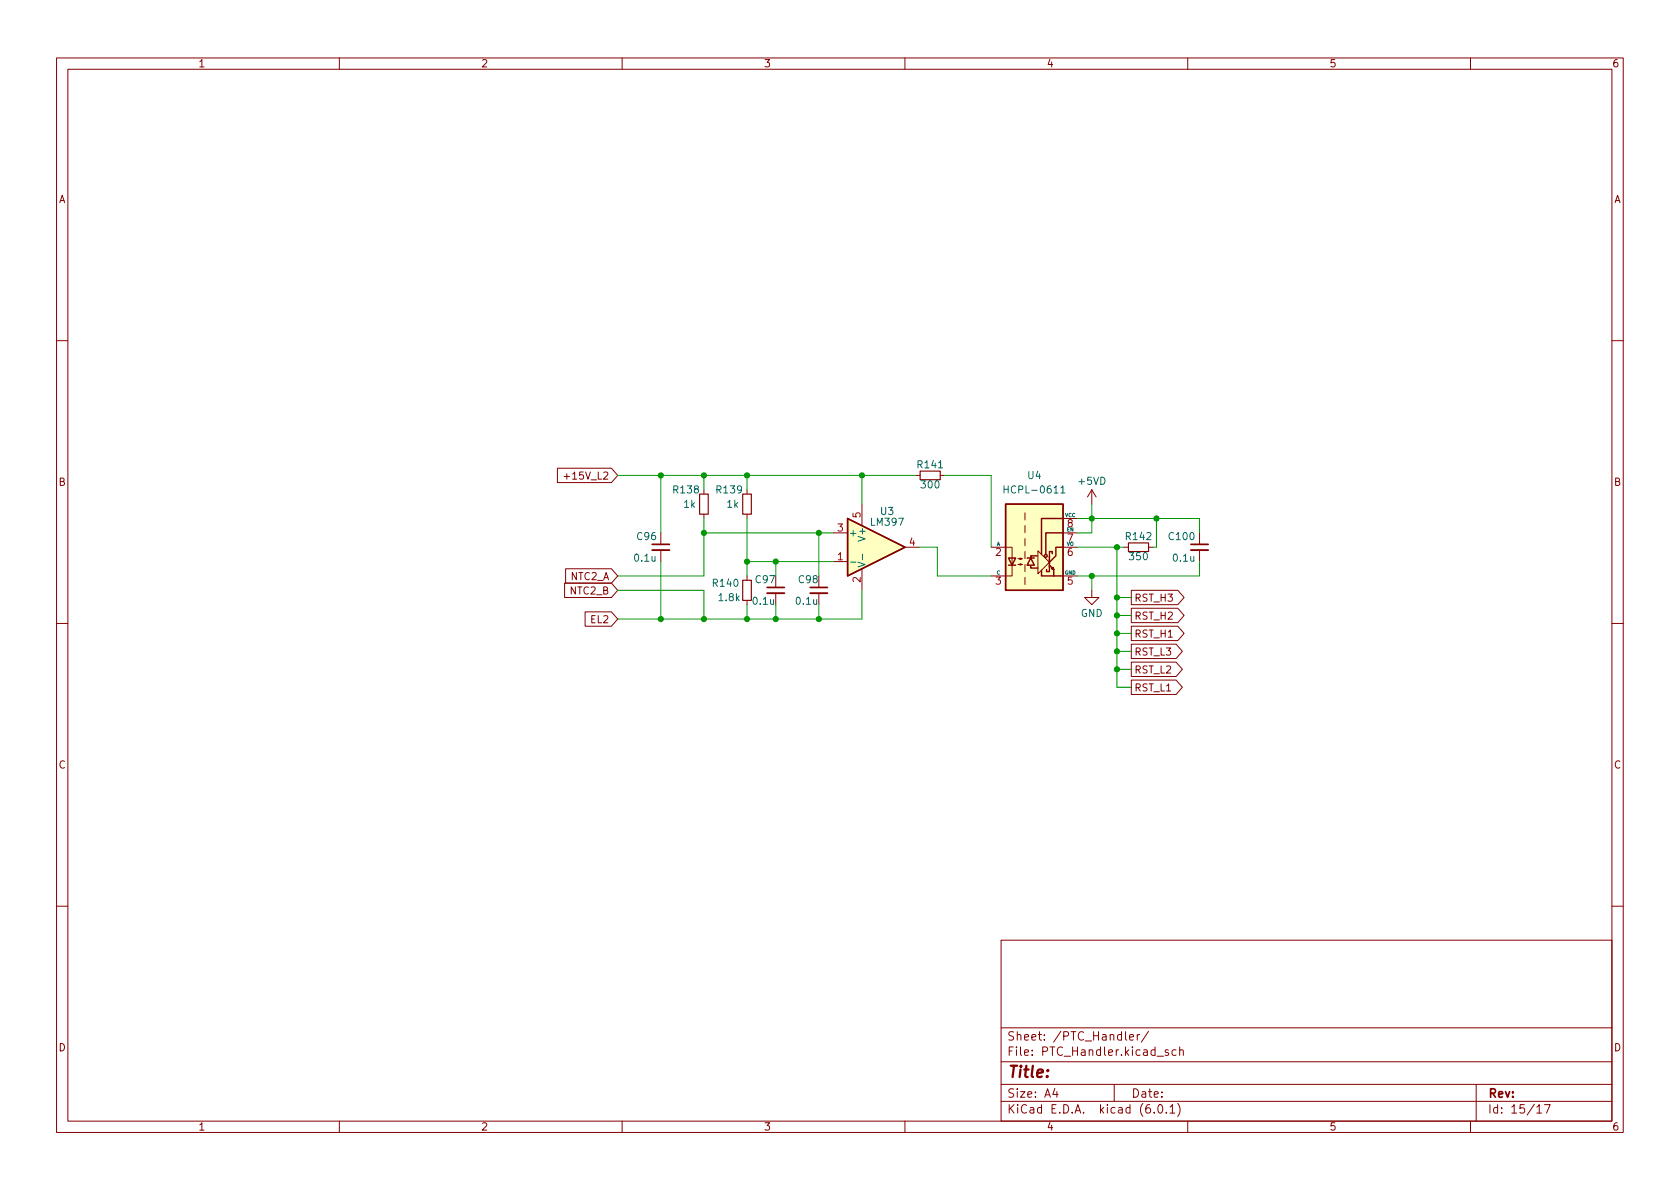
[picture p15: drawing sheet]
<svg xmlns="http://www.w3.org/2000/svg" width="297mm" height="210mm" viewBox="0 0 297 210" stroke-linecap="round" stroke-linejoin="round" font-family="sans-serif">
<defs><g id="words">
<text font-size="2.8" fill="#840000" x="178" y="190.6">Title:</text>
<g font-size="2.1" fill="#840000">
<text x="178" y="184">Sheet: /PTC_Handler/</text>
<text x="178" y="186.7">File: PTC_Handler.kicad_sch</text>
<text x="178" y="196.9">KiCad E.D.A. kicad (6.0.1)</text>
<text x="178" y="194.1">Size: A4</text>
<text x="200" y="194.1">Date:</text>
<text x="263" y="194.1">Rev:</text>
<text x="263" y="196.9">Id: 15/17</text>
</g>
<g font-size="1.8" fill="#840000">
<text x="35" y="11.9">1</text>
<text x="85" y="11.9">2</text>
<text x="135" y="11.9">3</text>
<text x="185" y="11.9">4</text>
<text x="235" y="11.9">5</text>
<text x="285" y="11.9">6</text>
<text x="10.3" y="35.9">A</text>
<text x="285.3" y="35.9">A</text>
<text x="10.3" y="85.9">B</text>
<text x="100.6" y="84.8">+15V_L2</text>
<text x="285.3" y="85.9">B</text>
<text x="100.9" y="102.6">NTC2_A</text>
<text x="100.9" y="105.1">NTC2_B</text>
<text x="200.5" y="106.4">RST_H3</text>
<text x="104.5" y="110.2">EL2</text>
<text x="200.5" y="112.7">RST_H1</text>
<text x="200.5" y="109.6">RST_H2</text>
<text x="200.5" y="115.9">RST_L3</text>
<text x="200.5" y="119.1">RST_L2</text>
<text x="200.5" y="122.3">RST_L1</text>
<text x="10.3" y="135.9">C</text>
<text x="285.3" y="135.9">C</text>
<text x="10.3" y="185.9">D</text>
<text x="285.3" y="185.9">D</text>
<text x="35" y="199.9">1</text>
<text x="85" y="199.9">2</text>
<text x="135" y="199.9">3</text>
<text x="185" y="199.9">4</text>
<text x="235" y="199.9">5</text>
<text x="285" y="199.9">6</text>
</g>
<g font-size="1.8" fill="#006464">
<text x="162.4" y="82.8">R141</text>
<text x="119.2" y="87.2">R138</text>
<text x="120.9" y="89.8">1k</text>
<text x="126.8" y="87.2">R139</text>
<text x="128.6" y="89.8">1k</text>
<text x="163" y="86.4">300</text>
<text x="178.2" y="87.2">HCPL-0611</text>
<text x="181.7" y="84.7">U4</text>
<text x="190.8" y="85.7">+5VD</text>
<text x="112.7" y="95.5">C96</text>
<text x="150" y="94.9">+</text>
<text x="153" y="95.3" transform="rotate(-90 153 95.3)">V+</text>
<text x="154.1" y="93">LM397</text>
<text x="155.7" y="91.1">U3</text>
<text x="199.2" y="95.5">R142</text>
<text x="206.8" y="95.5">C100</text>
<text x="112.3" y="99.3">0.1u</text>
<text x="199.8" y="99.1">350</text>
<text x="207.5" y="99.3">0.1u</text>
<text x="126.2" y="103.8">R140</text>
<text x="127.2" y="106.3">1.8k</text>
<text x="133.2" y="106.9">0.1u</text>
<text x="133.7" y="103.1">C97</text>
<text x="140.8" y="106.9">0.1u</text>
<text x="141.3" y="103.1">C98</text>
<text x="191.1" y="109.1">GND</text>
</g>
<g font-size="1.8" fill="#a90000">
<text x="148.1" y="94">3</text>
<text x="152.1" y="91.5" transform="rotate(-90 152.1 91.5)">5</text>
<text x="188.7" y="95.8">7</text>
<text x="188.7" y="93.2">8</text>
<text x="148.1" y="99.1">1</text>
<text x="160.8" y="96.5">4</text>
<text x="176" y="98.3">2</text>
<text x="188.7" y="98.3">6</text>
<text x="152.1" y="103" transform="rotate(-90 152.1 103)">2</text>
<text x="176" y="103.4">3</text>
<text x="188.7" y="103.4">5</text>
</g>
<g font-size=".9" fill="#006464">
<text x="188.3" y="91.4">VCC</text>
<text x="188.6" y="94">EN</text>
<text x="176.2" y="96.5">A</text>
<text x="176.2" y="101.6">C</text>
<text x="188.2" y="101.6">GND</text>
<text x="188.6" y="96.5">VO</text>
</g>
</g></defs>
<g fill="none" stroke="#840000" stroke-width=".18">
<path d="M10 10.2h277v190.1h-277zM12 12.2h273v186.1h-273zM60 10.2v2M110 10.2v2M160 10.2v2M210 10.2v2M260 10.2v2M10 60.2h2M285 60.2h2M98.6 82.8h9.5l1.1 1.3-1.1 1.2h-9.5zM99.7 84.2h1M116.8 94.2v2.1"/>
<path d="M116.8 97.3v2M124.5 86.6v.8M124.5 90.9v.8M132.1 86.6v.8M132.1 90.9v.8M147.3 94.2h2.6M147.3 99.3h2.6M152.4 89.1v3.9M160 96.8h2.6M161.9 84.1h.8M166.2 84.1h.8M175.3 96.8h3.6v5h-3.6"/>
<path d="M180 99.8h.7l-.4 .1v-.2l.4 .1M180 98.8h.7l-.4 .1v-.2l.4 .1M181.2 90.7v1.2M181.2 93v1.2M181.2 95.2v1.3M181.2 97.5v1.3M181.2 99.8v1.3M183.5 97.4l2 2-2 2.1zM188 96.8h2.5M188 94.2h2.5M188 91.7h2.5M193 86.6l-.7 1.3"/>
<path d="M193 86.6v2.5M193 86.6l.8 1.3M198.8 96.8h.7M203.1 96.8h.7M212.1 94.2v2.1M212.1 97.3v2M10 110.2h2M99.8 103.1h8.3l1.1 1.3-1.1 1.3h-8.3zM100 100.6h8.1l1.1 1.2-1.1 1.3h-8.1zM103.5 108.2h4.6l1.1 1.3-1.1 1.2h-4.6zM132.1 101.8v.8M132.1 106.2v.7"/>
<path d="M137.2 101.8v2.1M137.2 104.9v2M144.8 101.8v2.1M144.8 104.9v2M152.4 100.6v3.8M181.2 102.1v1.3M188 101.8h2.5M193 104.4v1.3h1.3l-1.3 1.2-1.2-1.2h1.2M200 110.7h8.3l1.1 1.3-1.1 1.3h-8.3zM200 104.4h8.3l1.1 1.3-1.1 1.2h-8.3zM200 113.9h7.9l1.2 1.3-1.2 1.3h-7.9zM200 117.1h7.9l1.2 1.3-1.2 1.2h-7.9z"/>
<path d="M200 107.6h8.3l1.1 1.2-1.1 1.3h-8.3zM285 110.2h2M200 120.3h7.9l1.2 1.2-1.2 1.3h-7.9zM10 160.2h2M177 166.3h108v32h-108zM285 160.2h2M60 198.3v2M110 198.3v2M160 198.3v2M177 194.8h108M177 191.8h108M177 187.8h108"/>
<path d="M177 181.8h108M186.5 192.5l-.4 1h1M186.9 193v1M197 191.8v3M199 182.4v1.3l.2 .2M199.7 183.4l.7-.1v-.3l-.5-.1-.2 .2 .1 .8h.6M201.1 182.9v1M201.5 182.9l-.3 .1-.1 .2M203.1 182.4l-1.3 1.9M204.1 196.7v.1M204.6 186.8h1.1M204.9 195.4l.2-.1a.81 .81 0 0 1 .6 .7 .81 .81 0 0 1-.3 .8h-.2a.81 .81 0 0 1-.6-.6 .81 .81 0 0 1 .3-.8z"/>
<path d="M206.2 196.7v.1M206.6 185.7l-.4-.1-.2 .2 .1 .3 .5 .1v.4h-.6M206.9 195.8l.4-.5v1.5M206.9 196.8h.8M207.9 185.7l-.4-.1-.3 .3v.4l.2 .3h.5M208.2 195.1a1.72 1.72 0 0 1 0 2.3M208.6 185.8l.2-.2 .3 .1 .1 .9M208.6 185.1v1.5M210 198.3v2M260 198.3v2M261 191.8v6.5M271.7 195.8l.5-.5v1.5"/>
<path d="M271.7 196.8h.9M273.1 195.3h1l-.7 1.5"/>
</g>
<path d="M123.7 87.4h1.5v3.5h-1.5zM131.3 87.4h1.5v3.5h-1.5zM162.7 83.3h3.5v1.5h-3.5zM199.5 96h3.6v1.5h-3.6zM131.3 102.6h1.5v3.6h-1.5z" fill="none" stroke="#840000" stroke-width=".2"/>
<g fill="#ffffc2" stroke="#ffffc2" stroke-width=".18">
<path d="M177.8 89.1h10.2v15.3h-10.2z"/>
<path d="M149.9 91.7l10.1 5.1-10.1 5z"/>
</g>
<g fill="none" stroke="#840000" stroke-width=".25">
<path d="M149.9 91.7l10.1 5.1-10.1 5zM177.8 89.1h10.2v15.3h-10.2zM178.3 98.7h1.3l-.7 1.2zM178.3 99.9h1.3M181.6 98.7h1.3M182.2 98.7l.7 1.2h-1.3zM183.4 98.3h-1.2v.4M185.5 99.9l.8 .8-.1-.4-.3 .3 .4 .1v1.1M185.5 98.4v1.9M186.1 97.9v-.4h-.6v1M188 91.7h-3.9v6.3M188 94.2h-3.1v3.8"/>
<path d="M188 96.8h-1.3v1.5l-1 1M182.2 100.1v.4h1.3M184.1 100.8v1h3.9M185.5 100.1v1h-.5v-.4"/>
<circle cx="184.9" cy="98.3" r=".25"/>
</g>
<path d="M150.4 99.4h.9M151.7 99.4l1.3 .4-1.3 .5M152.5 98v1M177.5 85.9v1.3M177.5 86.5h.8M187.6 86.3l.3-.4v1.3M187.6 87.2h.7" fill="none" stroke="#006464" stroke-width=".18"/>
<path d="M115.3 97.3h3.1M210.6 97.3h3M135.6 104.9h3.1M143.3 104.9h3" fill="none" stroke="#840000" stroke-width=".33"/>
<path d="M115.3 96.3h3.1M210.6 96.3h3M135.6 103.9h3.1M143.3 103.9h3" fill="none" stroke="#840000" stroke-width=".3"/>
<g fill="none" stroke="#009600" stroke-width=".18">
<path d="M109.2 84.1h52.7M116.8 84.1v10.1M116.8 99.3v10.2M124.5 94.2h22.8M124.5 91.7v10.1h-15.3M124.5 84.1v2.5M132.1 99.3h15.2M132.1 84.1v2.5M132.1 91.7v10.1M137.2 99.3v2.5M144.8 94.2v7.6M152.4 84.1v5"/>
<path d="M162.6 96.8h3.1v5h9.6M167 84.1h8.3v12.7M190.5 96.8h8.3M190.5 91.7h21.6v2.5M193 89.1v5.1h-2.5M197.5 96.8v24.7h2.5M204.5 91.7v5.1h-.7M212.1 99.3v2.5h-21.6M109.2 104.4h15.3v5.1M132.1 106.9v2.6M137.2 106.9v2.6M144.8 106.9v2.6"/>
<path d="M152.4 104.4v5.1h-43.2M193 101.8v2.6M197.5 105.7h2.5M197.5 112h2.5M197.5 108.8h2.5M197.5 118.4h2.5M197.5 115.2h2.5"/>
</g>
<g fill="#009600" stroke="#009600" stroke-width=".18">
<circle cx="124.5" cy="84.1" r=".46"/>
<circle cx="132.1" cy="84.1" r=".46"/>
<circle cx="132.1" cy="109.5" r=".46"/>
<circle cx="137.2" cy="109.5" r=".46"/>
<circle cx="144.8" cy="94.2" r=".46"/>
<circle cx="144.8" cy="109.5" r=".46"/>
<circle cx="137.2" cy="99.3" r=".46"/>
<circle cx="152.4" cy="84.1" r=".46"/>
<circle cx="197.5" cy="105.7" r=".46"/>
<circle cx="193" cy="101.8" r=".46"/>
<circle cx="197.5" cy="96.8" r=".46"/>
<circle cx="193" cy="91.7" r=".46"/>
<circle cx="132.1" cy="99.3" r=".46"/>
<circle cx="124.5" cy="94.2" r=".46"/>
<circle cx="124.5" cy="109.5" r=".46"/>
<circle cx="116.8" cy="84.1" r=".46"/>
<circle cx="116.8" cy="109.5" r=".46"/>
<circle cx="197.5" cy="108.8" r=".46"/>
<circle cx="197.5" cy="112" r=".46"/>
<circle cx="204.5" cy="91.7" r=".46"/>
<circle cx="197.5" cy="115.2" r=".46"/>
<circle cx="197.5" cy="118.4" r=".46"/>
</g>
<use href="#words"/>
</svg>
